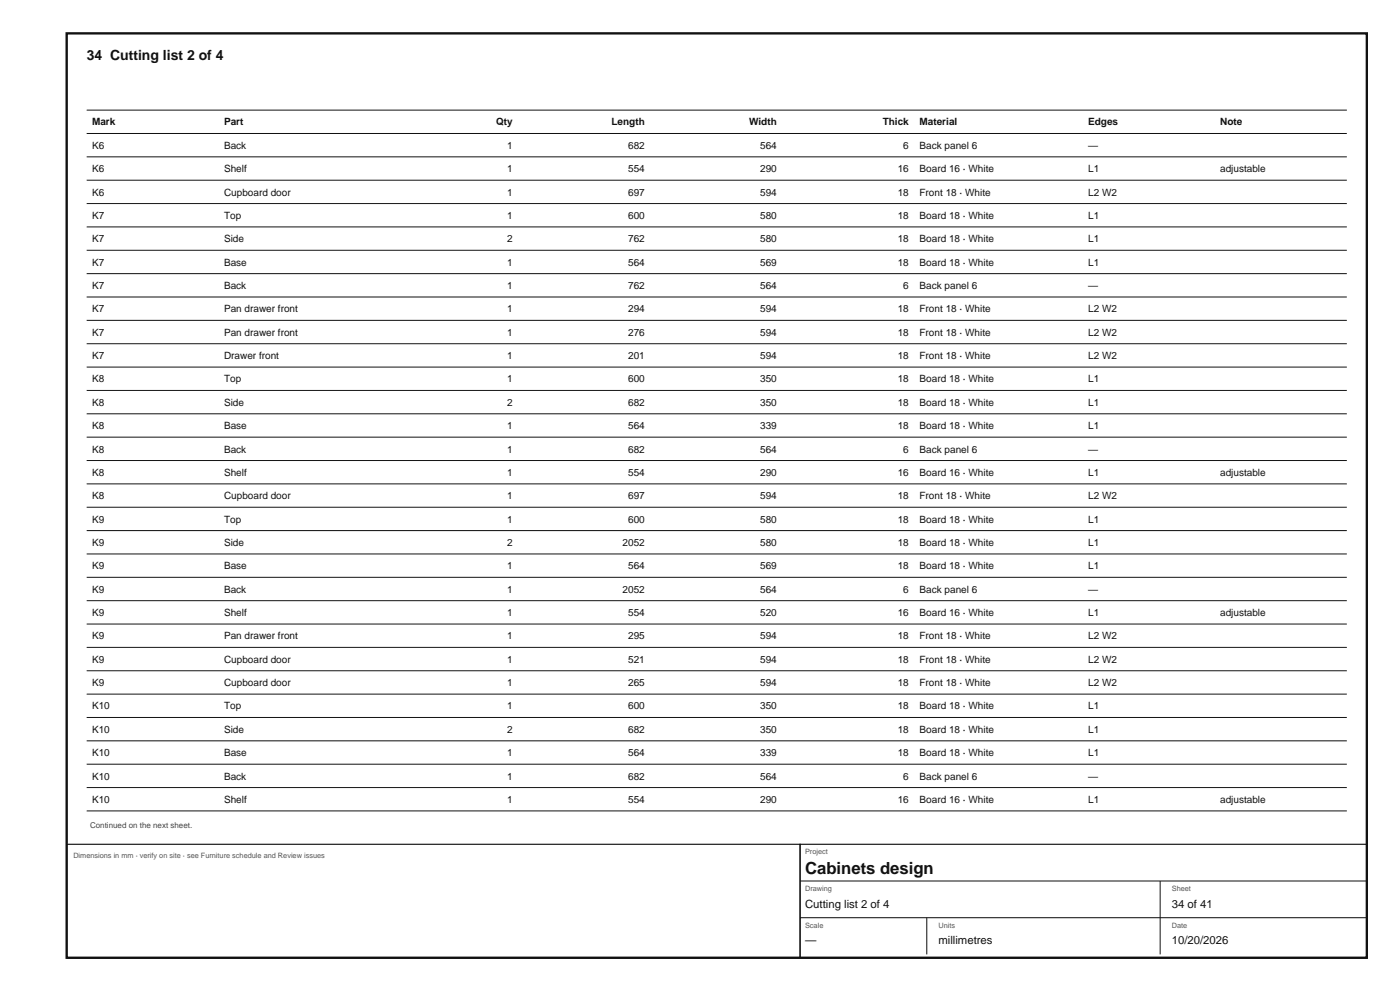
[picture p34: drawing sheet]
<svg xmlns="http://www.w3.org/2000/svg" width="420mm" height="297mm" viewBox="0 0 420 297" stroke-linecap="round" stroke-linejoin="round" font-family="sans-serif">
<defs><g id="words">
<text font-size="5" fill="#111" x="241.5" y="262">Cabinets design</text>
<text font-size="4.2" fill="#111" x="26" y="18">34 Cutting list 2 of 4</text>
<g font-size="3.4" fill="#111">
<text x="241.5" y="272">Cutting list 2 of 4</text>
<text x="351.5" y="272">34 of 41</text>
<text x="241.5" y="283">—</text>
<text x="281.5" y="283">millimetres</text>
<text x="351.5" y="283">10/20/2026</text>
</g>
<g font-size="3" fill="#111">
<text x="27.6" y="37.6">Mark</text>
<text x="67.2" y="37.6">Part</text>
<text x="148.9" y="37.6">Qty</text>
<text x="183.5" y="37.6">Length</text>
<text x="224.7" y="37.6">Width</text>
<text x="264.8" y="37.6">Thick</text>
<text x="275.9" y="37.6">Material</text>
<text x="326.4" y="37.6">Edges</text>
<text x="366" y="37.6">Note</text>
<text x="27.6" y="44.6">K6</text>
<text x="67.2" y="44.6">Back</text>
<text x="152.2" y="44.6">1</text>
<text x="188.5" y="44.6">682</text>
<text x="228.1" y="44.6">564</text>
<text x="271" y="44.6">6</text>
<text x="275.9" y="44.6">Back panel 6</text>
<text x="326.4" y="44.6">—</text>
<text x="27.6" y="51.6">K6</text>
<text x="67.2" y="51.6">Shelf</text>
<text x="152.2" y="51.6">1</text>
<text x="188.5" y="51.6">554</text>
<text x="228.1" y="51.6">290</text>
<text x="269.3" y="51.6">16</text>
<text x="275.9" y="51.6">Board 16 · White</text>
<text x="326.4" y="51.6">L1</text>
<text x="366" y="51.6">adjustable</text>
<text x="27.6" y="58.6">K6</text>
<text x="67.2" y="58.6">Cupboard door</text>
<text x="152.2" y="58.6">1</text>
<text x="188.5" y="58.6">697</text>
<text x="228.1" y="58.6">594</text>
<text x="269.3" y="58.6">18</text>
<text x="275.9" y="58.6">Front 18 · White</text>
<text x="326.4" y="58.6">L2 W2</text>
<text x="27.6" y="65.6">K7</text>
<text x="67.2" y="65.6">Top</text>
<text x="152.2" y="65.6">1</text>
<text x="188.5" y="65.6">600</text>
<text x="228.1" y="65.6">580</text>
<text x="269.3" y="65.6">18</text>
<text x="275.9" y="65.6">Board 18 · White</text>
<text x="326.4" y="65.6">L1</text>
<text x="27.6" y="72.6">K7</text>
<text x="67.2" y="72.6">Side</text>
<text x="152.2" y="72.6">2</text>
<text x="188.5" y="72.6">762</text>
<text x="228.1" y="72.6">580</text>
<text x="269.3" y="72.6">18</text>
<text x="275.9" y="72.6">Board 18 · White</text>
<text x="326.4" y="72.6">L1</text>
<text x="27.6" y="79.6">K7</text>
<text x="67.2" y="79.6">Base</text>
<text x="152.2" y="79.6">1</text>
<text x="188.5" y="79.6">564</text>
<text x="228.1" y="79.6">569</text>
<text x="269.3" y="79.6">18</text>
<text x="275.9" y="79.6">Board 18 · White</text>
<text x="326.4" y="79.6">L1</text>
<text x="27.6" y="86.6">K7</text>
<text x="67.2" y="86.6">Back</text>
<text x="152.2" y="86.6">1</text>
<text x="188.5" y="86.6">762</text>
<text x="228.1" y="86.6">564</text>
<text x="271" y="86.6">6</text>
<text x="275.9" y="86.6">Back panel 6</text>
<text x="326.4" y="86.6">—</text>
<text x="27.6" y="93.6">K7</text>
<text x="67.2" y="93.6">Pan drawer front</text>
<text x="152.2" y="93.6">1</text>
<text x="188.5" y="93.6">294</text>
<text x="228.1" y="93.6">594</text>
<text x="269.3" y="93.6">18</text>
<text x="275.9" y="93.6">Front 18 · White</text>
<text x="326.4" y="93.6">L2 W2</text>
<text x="27.6" y="100.6">K7</text>
<text x="67.2" y="100.6">Pan drawer front</text>
<text x="152.2" y="100.6">1</text>
<text x="188.5" y="100.6">276</text>
<text x="228.1" y="100.6">594</text>
<text x="269.3" y="100.6">18</text>
<text x="275.9" y="100.6">Front 18 · White</text>
<text x="326.4" y="100.6">L2 W2</text>
<text x="27.6" y="107.6">K7</text>
<text x="67.2" y="107.6">Drawer front</text>
<text x="152.2" y="107.6">1</text>
<text x="188.5" y="107.6">201</text>
<text x="228.1" y="107.6">594</text>
<text x="269.3" y="107.6">18</text>
<text x="275.9" y="107.6">Front 18 · White</text>
<text x="326.4" y="107.6">L2 W2</text>
<text x="27.6" y="114.6">K8</text>
<text x="67.2" y="114.6">Top</text>
<text x="152.2" y="114.6">1</text>
<text x="188.5" y="114.6">600</text>
<text x="228.1" y="114.6">350</text>
<text x="269.3" y="114.6">18</text>
<text x="275.9" y="114.6">Board 18 · White</text>
<text x="326.4" y="114.6">L1</text>
<text x="27.6" y="121.6">K8</text>
<text x="67.2" y="121.6">Side</text>
<text x="152.2" y="121.6">2</text>
<text x="188.5" y="121.6">682</text>
<text x="228.1" y="121.6">350</text>
<text x="269.3" y="121.6">18</text>
<text x="275.9" y="121.6">Board 18 · White</text>
<text x="326.4" y="121.6">L1</text>
<text x="27.6" y="128.6">K8</text>
<text x="67.2" y="128.6">Base</text>
<text x="152.2" y="128.6">1</text>
<text x="188.5" y="128.6">564</text>
<text x="228.1" y="128.6">339</text>
<text x="269.3" y="128.6">18</text>
<text x="275.9" y="128.6">Board 18 · White</text>
<text x="326.4" y="128.6">L1</text>
<text x="27.6" y="135.6">K8</text>
<text x="67.2" y="135.6">Back</text>
<text x="152.2" y="135.6">1</text>
<text x="188.5" y="135.6">682</text>
<text x="228.1" y="135.6">564</text>
<text x="271" y="135.6">6</text>
<text x="275.9" y="135.6">Back panel 6</text>
<text x="326.4" y="135.6">—</text>
<text x="27.6" y="142.6">K8</text>
<text x="67.2" y="142.6">Shelf</text>
<text x="152.2" y="142.6">1</text>
<text x="188.5" y="142.6">554</text>
<text x="228.1" y="142.6">290</text>
<text x="269.3" y="142.6">16</text>
<text x="275.9" y="142.6">Board 16 · White</text>
<text x="326.4" y="142.6">L1</text>
<text x="366" y="142.6">adjustable</text>
<text x="27.6" y="149.6">K8</text>
<text x="67.2" y="149.6">Cupboard door</text>
<text x="152.2" y="149.6">1</text>
<text x="188.5" y="149.6">697</text>
<text x="228.1" y="149.6">594</text>
<text x="269.3" y="149.6">18</text>
<text x="275.9" y="149.6">Front 18 · White</text>
<text x="326.4" y="149.6">L2 W2</text>
<text x="27.6" y="156.6">K9</text>
<text x="67.2" y="156.6">Top</text>
<text x="152.2" y="156.6">1</text>
<text x="188.5" y="156.6">600</text>
<text x="228.1" y="156.6">580</text>
<text x="269.3" y="156.6">18</text>
<text x="275.9" y="156.6">Board 18 · White</text>
<text x="326.4" y="156.6">L1</text>
<text x="27.6" y="163.6">K9</text>
<text x="67.2" y="163.6">Side</text>
<text x="152.2" y="163.6">2</text>
<text x="186.8" y="163.6">2052</text>
<text x="228.1" y="163.6">580</text>
<text x="269.3" y="163.6">18</text>
<text x="275.9" y="163.6">Board 18 · White</text>
<text x="326.4" y="163.6">L1</text>
<text x="27.6" y="170.6">K9</text>
<text x="67.2" y="170.6">Base</text>
<text x="152.2" y="170.6">1</text>
<text x="188.5" y="170.6">564</text>
<text x="228.1" y="170.6">569</text>
<text x="269.3" y="170.6">18</text>
<text x="275.9" y="170.6">Board 18 · White</text>
<text x="326.4" y="170.6">L1</text>
<text x="27.6" y="177.6">K9</text>
<text x="67.2" y="177.6">Back</text>
<text x="152.2" y="177.6">1</text>
<text x="186.8" y="177.6">2052</text>
<text x="228.1" y="177.6">564</text>
<text x="271" y="177.6">6</text>
<text x="275.9" y="177.6">Back panel 6</text>
<text x="326.4" y="177.6">—</text>
<text x="27.6" y="184.6">K9</text>
<text x="67.2" y="184.6">Shelf</text>
<text x="152.2" y="184.6">1</text>
<text x="188.5" y="184.6">554</text>
<text x="228.1" y="184.6">520</text>
<text x="269.3" y="184.6">16</text>
<text x="275.9" y="184.6">Board 16 · White</text>
<text x="326.4" y="184.6">L1</text>
<text x="366" y="184.6">adjustable</text>
<text x="27.6" y="191.6">K9</text>
<text x="67.2" y="191.6">Pan drawer front</text>
<text x="152.2" y="191.6">1</text>
<text x="188.5" y="191.6">295</text>
<text x="228.1" y="191.6">594</text>
<text x="269.3" y="191.6">18</text>
<text x="275.9" y="191.6">Front 18 · White</text>
<text x="326.4" y="191.6">L2 W2</text>
<text x="27.6" y="198.6">K9</text>
<text x="67.2" y="198.6">Cupboard door</text>
<text x="152.2" y="198.6">1</text>
<text x="188.5" y="198.6">521</text>
<text x="228.1" y="198.6">594</text>
<text x="269.3" y="198.6">18</text>
<text x="275.9" y="198.6">Front 18 · White</text>
<text x="326.4" y="198.6">L2 W2</text>
<text x="27.6" y="205.6">K9</text>
<text x="67.2" y="205.6">Cupboard door</text>
<text x="152.2" y="205.6">1</text>
<text x="188.5" y="205.6">265</text>
<text x="228.1" y="205.6">594</text>
<text x="269.3" y="205.6">18</text>
<text x="275.9" y="205.6">Front 18 · White</text>
<text x="326.4" y="205.6">L2 W2</text>
<text x="27.6" y="212.6">K10</text>
<text x="67.2" y="212.6">Top</text>
<text x="152.2" y="212.6">1</text>
<text x="188.5" y="212.6">600</text>
<text x="228.1" y="212.6">350</text>
<text x="269.3" y="212.6">18</text>
<text x="275.9" y="212.6">Board 18 · White</text>
<text x="326.4" y="212.6">L1</text>
<text x="27.6" y="219.6">K10</text>
<text x="67.2" y="219.6">Side</text>
<text x="152.2" y="219.6">2</text>
<text x="188.5" y="219.6">682</text>
<text x="228.1" y="219.6">350</text>
<text x="269.3" y="219.6">18</text>
<text x="275.9" y="219.6">Board 18 · White</text>
<text x="326.4" y="219.6">L1</text>
<text x="27.6" y="226.6">K10</text>
<text x="67.2" y="226.6">Base</text>
<text x="152.2" y="226.6">1</text>
<text x="188.5" y="226.6">564</text>
<text x="228.1" y="226.6">339</text>
<text x="269.3" y="226.6">18</text>
<text x="275.9" y="226.6">Board 18 · White</text>
<text x="326.4" y="226.6">L1</text>
<text x="27.6" y="233.6">K10</text>
<text x="67.2" y="233.6">Back</text>
<text x="152.2" y="233.6">1</text>
<text x="188.5" y="233.6">682</text>
<text x="228.1" y="233.6">564</text>
<text x="271" y="233.6">6</text>
<text x="275.9" y="233.6">Back panel 6</text>
<text x="326.4" y="233.6">—</text>
<text x="27.6" y="240.6">K10</text>
<text x="67.2" y="240.6">Shelf</text>
<text x="152.2" y="240.6">1</text>
<text x="188.5" y="240.6">554</text>
<text x="228.1" y="240.6">290</text>
<text x="269.3" y="240.6">16</text>
<text x="275.9" y="240.6">Board 16 · White</text>
<text x="326.4" y="240.6">L1</text>
<text x="366" y="240.6">adjustable</text>
</g>
<text font-size="2.4" fill="#444" x="27" y="248">Continued on the next sheet.</text>
<g font-size="2.2" fill="#555">
<text x="22" y="257">Dimensions in mm · verify on site · see Furniture schedule and Review issues</text>
<text x="241.5" y="256">Project</text>
<text x="241.5" y="267">Drawing</text>
<text x="351.5" y="267">Sheet</text>
<text x="241.5" y="278">Scale</text>
<text x="281.5" y="278">Units</text>
<text x="351.5" y="278">Date</text>
</g>
</g></defs>
<path d="M20 10h390.1v277h-390.1z" fill="none" stroke="#111" stroke-width=".7" stroke-linecap="butt"/>
<g fill="none" stroke="#111" stroke-width=".3">
<path d="M26 33h378.1M26 40h378.1M26 47h378.1M26 54h378.1M26 61h378.1M26 68h378.1M26 75h378.1M26 82h378.1M26 89h378.1M26 96h378.1M26 103h378.1M26 110h378.1"/>
<path d="M26 117h378.1M26 124h378.1M26 131h378.1M26 138h378.1M26 145h378.1M26 152h378.1M26 159h378.1M26 166h378.1M26 173h378.1M26 180h378.1M26 187h378.1M26 194h378.1"/>
<path d="M26 201h378.1M26 208h378.1M26 215h378.1M26 222h378.1M26 229h378.1M26 236h378.1M26 243h378.1M240 264h170.1M240 275h170.1M278 275v11M348 264v22"/>
</g>
<path d="M20 253h220v34h-220zM240 253h170.1v34h-170.1z" fill="none" stroke="#111" stroke-width=".35"/>
<use href="#words"/>
</svg>
